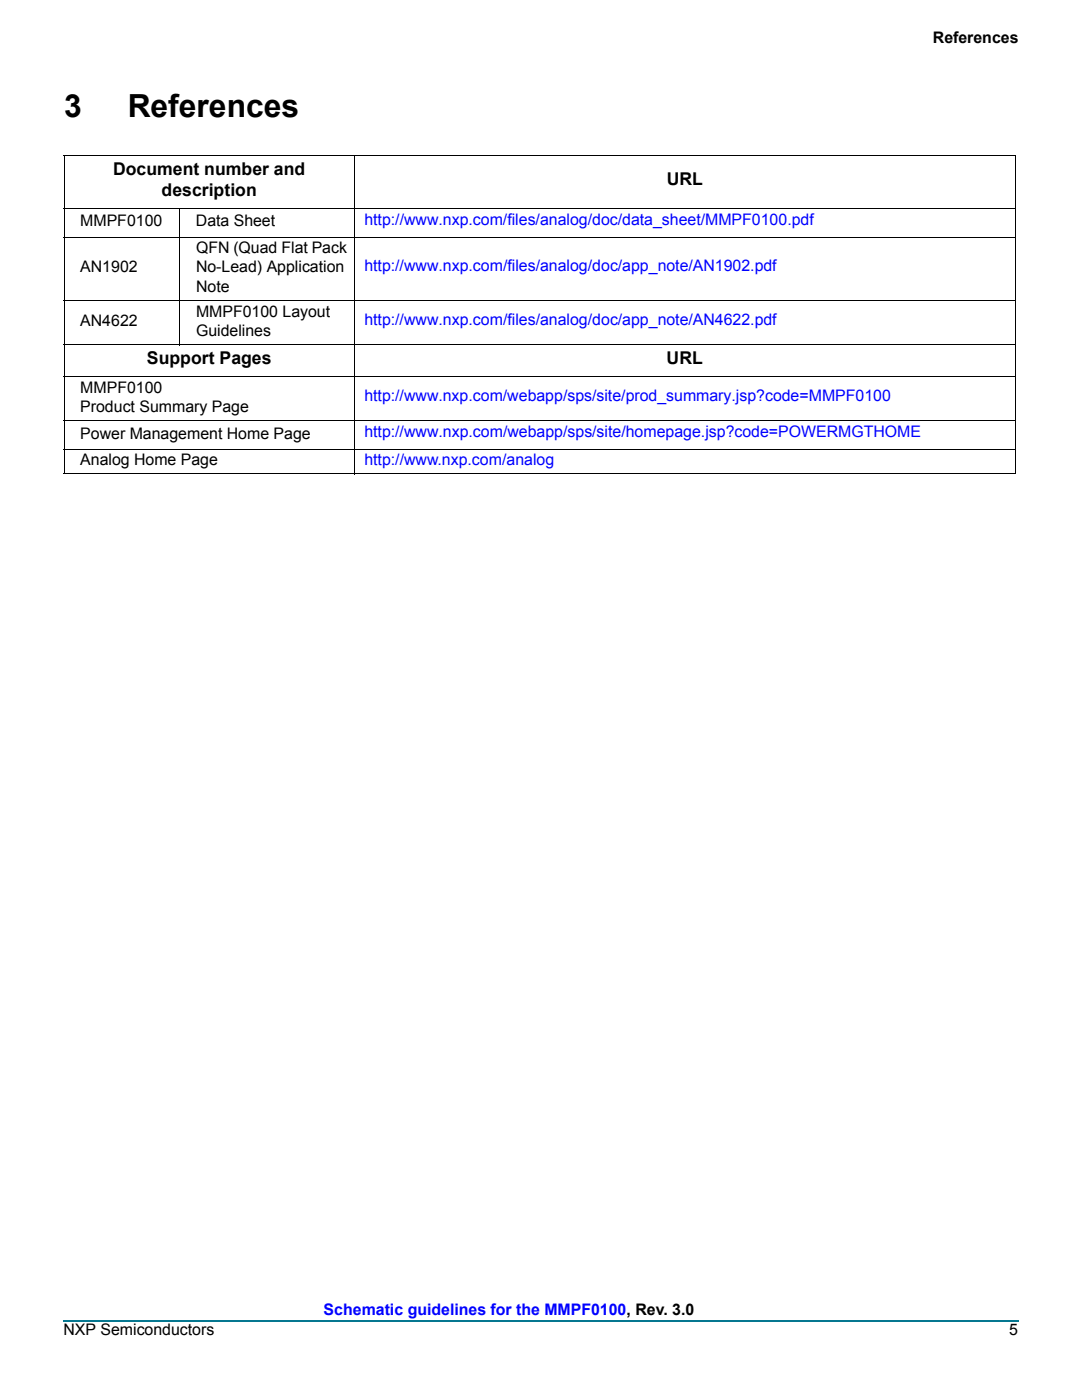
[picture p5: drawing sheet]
<svg xmlns="http://www.w3.org/2000/svg" width="216mm" height="279mm" viewBox="0 0 216 279" stroke-linecap="round" stroke-linejoin="round" font-family="sans-serif">
<defs><g id="words">
<g font-size="6.3">
<text x="12.8" y="23.3">3</text>
<text x="25.5" y="23.3">References</text>
</g>
<g font-size="3.5">
<text x="22.6" y="34.8">Document number and</text>
<text x="32.3" y="39.1">description</text>
<text x="133" y="37">URL</text>
<text x="29.3" y="72.6">Support Pages</text>
<text x="133" y="72.6">URL</text>
</g>
<g font-size="3.2">
<text x="186.2" y="8.6">References</text>
<text x="16" y="45.2">MMPF0100</text>
<text x="39.1" y="45.2">Data Sheet</text>
<text x="39.1" y="50.5">QFN (Quad Flat Pack</text>
<text x="16" y="54.4">AN1902</text>
<text x="39.1" y="54.4">No-Lead) Application</text>
<text x="39.1" y="58.3">Note</text>
<text x="16" y="65.1">AN4622</text>
<text x="39.1" y="63.2">MMPF0100 Layout</text>
<text x="39.1" y="67.1">Guidelines</text>
<text x="16" y="78.4">MMPF0100</text>
<text x="16" y="82.2">Product Summary Page</text>
<text x="16" y="87.5">Power Management Home Page</text>
<text x="16" y="92.8">Analog Home Page</text>
<text x="12.7" y="266.4">NXP Semiconductors</text>
<text x="201.4" y="266.4">5</text>
</g>
<g font-size="3.2" fill="#00f">
<text x="72.7" y="44.8">http://www.nxp.com/files/analog/doc/data_sheet/MMPF0100.pdf</text>
<text x="72.7" y="54">http://www.nxp.com/files/analog/doc/app_note/AN1902.pdf</text>
<text x="72.7" y="64.8">http://www.nxp.com/files/analog/doc/app_note/AN4622.pdf</text>
<text x="72.7" y="79.9">http://www.nxp.com/webapp/sps/site/prod_summary.jsp?code=MMPF0100</text>
<text x="72.7" y="87.2">http://www.nxp.com/webapp/sps/site/homepage.jsp?code=POWERMGTHOME</text>
<text x="72.7" y="92.8">http://www.nxp.com/analog</text>
<text x="64.6" y="262.5">Schematic guidelines for the MMPF0100, Rev. 3.0</text>
</g>
</g></defs>
<path d="M12.7 263.4h.1v.3h-.1z" fill="#057790"/>
<path d="M12.8 263.5h190.4" fill="none" stroke="#057790" stroke-width=".36"/>
<g fill="#fff">
<path d="M12.8 84h57.9v5.6h-57.9z"/>
<path d="M70.7 84h131.9v5.6h-131.9z"/>
</g>
<g fill="none" stroke="#000" stroke-width=".2">
<path d="M12.7 31.1h190M12.8 31.2v63.3M70.7 31v63.7M202.6 31.2v63.3M12.7 41.7h190M12.7 47.3h190M35.9 41.6v27.3M12.7 60h190M12.7 68.8h190M12.7 75.2h190M12.7 84h190M12.7 89.6h190"/>
<path d="M12.7 94.6h190"/>
</g>
<use href="#words"/>
</svg>
